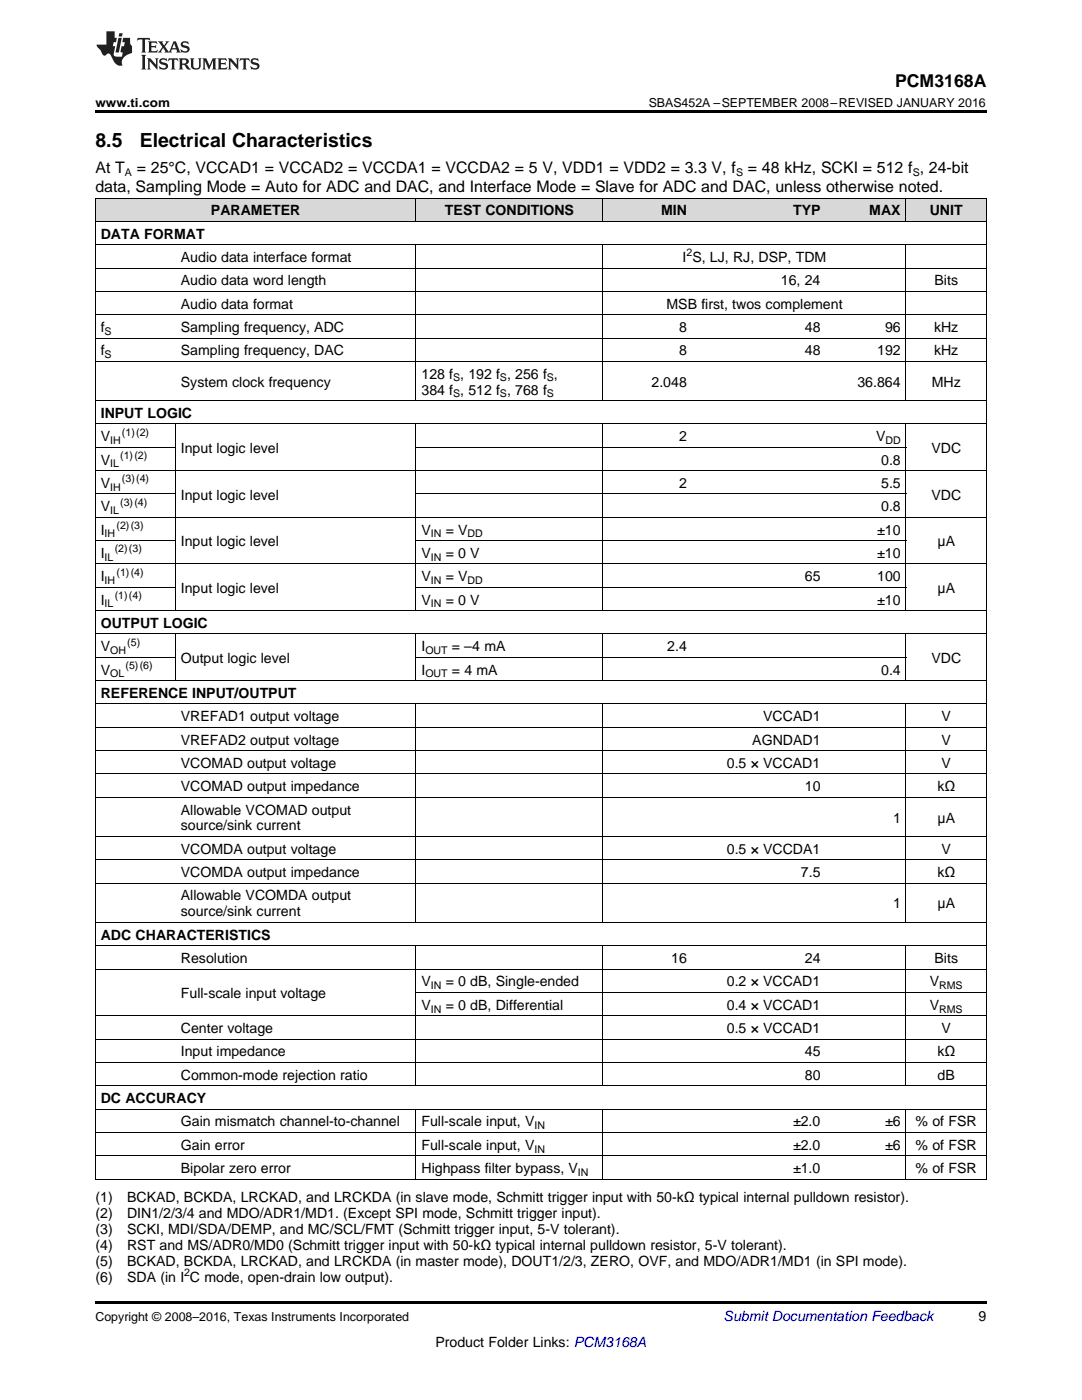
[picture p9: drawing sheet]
<svg xmlns="http://www.w3.org/2000/svg" width="216mm" height="279mm" viewBox="0 0 216 279" stroke-linecap="round" stroke-linejoin="round" font-family="sans-serif">
<defs><g id="words">
<g font-size="3.9">
<text x="19" y="29.3">8.5</text>
<text x="27.9" y="29.3">Electrical Characteristics</text>
</g>
<text font-size="3.5" x="178.6" y="17.3">PCM3168A</text>
<g font-size="3.2">
<text x="19" y="34.4">At T</text>
<text x="27.3" y="34.4">= 25°C, VCCAD1 = VCCAD2 = VCCDA1 = VCCDA2 = 5 V, VDD1 = VDD2 = 3.3 V, f</text>
<text x="149.2" y="34.4">= 48 kHz, SCKI = 512 f , 24-bit</text>
<text x="19" y="38.3">data, Sampling Mode = Auto for ADC and DAC, and Interface Mode = Slave for ADC and DAC, unless otherwise noted.</text>
</g>
<g font-size="2.8">
<text x="20.1" y="47.6">DATA FORMAT</text>
<text x="42.1" y="43">PARAMETER</text>
<text x="88.8" y="43">TEST CONDITIONS</text>
<text x="131.9" y="43">MIN</text>
<text x="158.3" y="43">TYP</text>
<text x="173.5" y="43">MAX</text>
<text x="185.5" y="43">UNIT</text>
<text x="36.1" y="52.3">Audio data interface format</text>
<text x="136.2" y="52.3">I S, LJ, RJ, DSP, TDM</text>
<text x="36.1" y="56.9">Audio data word length</text>
<text x="155.8" y="56.9">16, 24</text>
<text x="186.5" y="56.9">Bits</text>
<text x="36.1" y="61.6">Audio data format</text>
<text x="133" y="61.6">MSB first, twos complement</text>
<text x="20.1" y="66.3">f</text>
<text x="20.1" y="70.9">f</text>
<text x="36.1" y="66.3">Sampling frequency, ADC</text>
<text x="36.1" y="70.9">Sampling frequency, DAC</text>
<text x="135.5" y="66.3">8</text>
<text x="135.5" y="70.9">8</text>
<text x="160.6" y="66.3">48</text>
<text x="160.6" y="70.9">48</text>
<text x="175" y="70.9">192</text>
<text x="176.6" y="66.3">96</text>
<text x="186.4" y="66.3">kHz</text>
<text x="186.4" y="70.9">kHz</text>
<text x="36.1" y="77.2">System clock frequency</text>
<text x="84.1" y="75.6">128 f , 192 f , 256 f ,</text>
<text x="130" y="77.2">2.048</text>
<text x="171.1" y="77.2">36.864</text>
<text x="185.9" y="77.2">MHz</text>
<text x="20.1" y="83.4">INPUT LOGIC</text>
<text x="84.1" y="78.7">384 f , 512 f , 768 f</text>
<text x="20.1" y="88.1">V</text>
<text x="135.5" y="88.1">2</text>
<text x="174.8" y="88.1">V</text>
<text x="20.1" y="92.7">V</text>
<text x="36.1" y="90.4">Input logic level</text>
<text x="175.8" y="92.7">0.8</text>
<text x="185.8" y="90.4">VDC</text>
<text x="20.1" y="97.4">V</text>
<text x="36.1" y="99.7">Input logic level</text>
<text x="135.5" y="97.4">2</text>
<text x="175.8" y="97.4">5.5</text>
<text x="185.8" y="99.7">VDC</text>
<text x="20.1" y="102">V</text>
<text x="20.1" y="106.7">I</text>
<text x="84.1" y="106.7">V</text>
<text x="88.9" y="106.7">= V</text>
<text x="175" y="106.7">±10</text>
<text x="175.8" y="102">0.8</text>
<text x="20.1" y="111.3">I</text>
<text x="36.1" y="109">Input logic level</text>
<text x="84.1" y="111.3">V</text>
<text x="88.9" y="111.3">= 0 V</text>
<text x="175" y="111.3">±10</text>
<text x="187.1" y="109">μA</text>
<text x="20.1" y="116">I</text>
<text x="36.1" y="118.3">Input logic level</text>
<text x="84.1" y="116">V</text>
<text x="88.9" y="116">= V</text>
<text x="160.6" y="116">65</text>
<text x="175" y="116">100</text>
<text x="187.1" y="118.3">μA</text>
<text x="20.1" y="120.7">I</text>
<text x="20.1" y="125.3">OUTPUT LOGIC</text>
<text x="84.1" y="120.7">V</text>
<text x="88.9" y="120.7">= 0 V</text>
<text x="175" y="120.7">±10</text>
<text x="20.1" y="130">V</text>
<text x="84.1" y="130">I</text>
<text x="90.2" y="130">= –4 mA</text>
<text x="133.1" y="130">2.4</text>
<text x="20.1" y="134.6">V</text>
<text x="36.1" y="132.3">Output logic level</text>
<text x="84.1" y="134.6">I</text>
<text x="90.2" y="134.6">= 4 mA</text>
<text x="175.8" y="134.6">0.4</text>
<text x="185.8" y="132.3">VDC</text>
<text x="20.1" y="139.3">REFERENCE INPUT/OUTPUT</text>
<text x="36.1" y="143.9">VREFAD1 output voltage</text>
<text x="152.3" y="143.9">VCCAD1</text>
<text x="187.9" y="143.9">V</text>
<text x="36.1" y="148.6">VREFAD2 output voltage</text>
<text x="150.1" y="148.6">AGNDAD1</text>
<text x="187.9" y="148.6">V</text>
<text x="36.1" y="153.2">VCOMAD output voltage</text>
<text x="145" y="153.2">0.5 × VCCAD1</text>
<text x="187.9" y="153.2">V</text>
<text x="36.1" y="157.9">VCOMAD output impedance</text>
<text x="160.6" y="157.9">10</text>
<text x="187" y="157.9">kΩ</text>
<text x="36.1" y="162.6">Allowable VCOMAD output</text>
<text x="36.1" y="165.7">source/sink current</text>
<text x="178.2" y="164.1">1</text>
<text x="187.1" y="164.1">μA</text>
<text x="36.1" y="170.4">VCOMDA output voltage</text>
<text x="145" y="170.4">0.5 × VCCDA1</text>
<text x="187.9" y="170.4">V</text>
<text x="36.1" y="175">VCOMDA output impedance</text>
<text x="36.1" y="179.7">Allowable VCOMDA output</text>
<text x="159.8" y="175">7.5</text>
<text x="187" y="175">kΩ</text>
<text x="36.1" y="182.9">source/sink current</text>
<text x="178.2" y="181.3">1</text>
<text x="187.1" y="181.3">μA</text>
<text x="20.1" y="187.5">ADC CHARACTERISTICS</text>
<text x="36.1" y="192.2">Resolution</text>
<text x="84.1" y="196.8">V</text>
<text x="88.9" y="196.8">= 0 dB, Single-ended</text>
<text x="133.9" y="192.2">16</text>
<text x="145" y="196.8">0.2 × VCCAD1</text>
<text x="160.6" y="192.2">24</text>
<text x="185.5" y="196.8">V</text>
<text x="186.5" y="192.2">Bits</text>
<text x="36.1" y="199.2">Full-scale input voltage</text>
<text x="84.1" y="201.5">V</text>
<text x="88.9" y="201.5">= 0 dB, Differential</text>
<text x="145" y="201.5">0.4 × VCCAD1</text>
<text x="185.5" y="201.5">V</text>
<text x="36.1" y="206.2">Center voltage</text>
<text x="145" y="206.2">0.5 × VCCAD1</text>
<text x="187.9" y="206.2">V</text>
<text x="36.1" y="210.8">Input impedance</text>
<text x="36.1" y="215.5">Common-mode rejection ratio</text>
<text x="160.6" y="210.8">45</text>
<text x="160.6" y="215.5">80</text>
<text x="187" y="210.8">kΩ</text>
<text x="187.1" y="215.5">dB</text>
<text x="20.1" y="220.1">DC ACCURACY</text>
<text x="36.1" y="224.8">Gain mismatch channel-to-channel</text>
<text x="84.1" y="224.8">Full-scale input, V</text>
<text x="158.3" y="224.8">±2.0</text>
<text x="176.6" y="224.8">±6</text>
<text x="182.7" y="224.8">% of FSR</text>
<text x="36.1" y="229.4">Gain error</text>
<text x="84.1" y="229.4">Full-scale input, V</text>
<text x="158.3" y="229.4">±2.0</text>
<text x="176.6" y="229.4">±6</text>
<text x="182.7" y="229.4">% of FSR</text>
<text x="19" y="240">(1)</text>
<text x="25.4" y="240">BCKAD, BCKDA, LRCKAD, and LRCKDA (in slave mode, Schmitt trigger input with 50-kΩ typical internal pulldown resistor).</text>
<text x="36.1" y="234.1">Bipolar zero error</text>
<text x="84.1" y="234.1">Highpass filter bypass, V</text>
<text x="158.3" y="234.1">±1.0</text>
<text x="182.7" y="234.1">% of FSR</text>
<text x="19" y="243.1">(2)</text>
<text x="25.4" y="243.1">DIN1/2/3/4 and MDO/ADR1/MD1. (Except SPI mode, Schmitt trigger input).</text>
<text x="19" y="246.3">(3)</text>
<text x="19" y="249.5">(4)</text>
<text x="25.4" y="246.3">SCKI, MDI/SDA/DEMP, and MC/SCL/FMT (Schmitt trigger input, 5-V tolerant).</text>
<text x="25.4" y="249.5">RST and MS/ADR0/MD0 (Schmitt trigger input with 50-kΩ typical internal pulldown resistor, 5-V tolerant).</text>
<text x="19" y="252.7">(5)</text>
<text x="19" y="255.8">(6)</text>
<text x="25.4" y="252.7">BCKAD, BCKDA, LRCKAD, and LRCKDA (in master mode), DOUT1/2/3, ZERO, OVF, and MDO/ADR1/MD1 (in SPI mode).</text>
<text x="25.4" y="255.8">SDA (in I C mode, open-drain low output).</text>
<text x="195.3" y="263.6">9</text>
<text x="86.9" y="268.9">Product Folder Links: PCM3168A</text>
</g>
<text font-size="2.8" fill="#0000c8" x="144.4" y="263.6">Submit Documentation Feedback</text>
<g font-size="2.5">
<text x="19" y="21.4">www.ti.com</text>
<text x="129.4" y="21.4">SBAS452A –SEPTEMBER 2008–REVISED JANUARY 2016</text>
<text x="19" y="263.6">Copyright © 2008–2016, Texas Instruments Incorporated</text>
</g>
<g font-size="2.1">
<text x="24.9" y="35.1">A</text>
<text x="146.9" y="35.1">S</text>
<text x="182.1" y="35.1">S</text>
<text x="137" y="51.2">2</text>
<text x="20.9" y="66.8">S</text>
<text x="20.9" y="71.5">S</text>
<text x="90.4" y="76.1">S</text>
<text x="99.8" y="76.1">S</text>
<text x="109.1" y="76.1">S</text>
<text x="90.4" y="79.3">S</text>
<text x="99.8" y="79.3">S</text>
<text x="109.1" y="79.3">S</text>
<text x="22" y="88.6">IH</text>
<text x="24.3" y="86.9">(1)(2)</text>
<text x="176.7" y="88.6">DD</text>
<text x="22" y="93.3">IL</text>
<text x="24" y="91.6">(1)(2)</text>
<text x="22" y="97.9">IH</text>
<text x="24" y="100.9">(3)(4)</text>
<text x="24.3" y="96.2">(3)(4)</text>
<text x="20.9" y="107.2">IH</text>
<text x="22" y="102.6">IL</text>
<text x="23.2" y="105.6">(2)(3)</text>
<text x="86" y="107.2">IN</text>
<text x="93.3" y="107.2">DD</text>
<text x="20.9" y="111.9">IL</text>
<text x="22.9" y="110.2">(2)(3)</text>
<text x="86" y="111.9">IN</text>
<text x="20.9" y="116.6">IH</text>
<text x="22.9" y="119.5">(1)(4)</text>
<text x="23.2" y="114.9">(1)(4)</text>
<text x="86" y="116.6">IN</text>
<text x="93.3" y="116.6">DD</text>
<text x="20.9" y="121.2">IL</text>
<text x="86" y="121.2">IN</text>
<text x="22" y="130.5">OH</text>
<text x="25.4" y="128.8">(5)</text>
<text x="84.9" y="130.5">OUT</text>
<text x="22" y="135.2">OL</text>
<text x="25" y="133.5">(5)(6)</text>
<text x="84.9" y="135.2">OUT</text>
<text x="86" y="197.4">IN</text>
<text x="187.4" y="197.4">RMS</text>
<text x="86" y="202.1">IN</text>
<text x="187.4" y="202.1">RMS</text>
<text x="106.6" y="225.4">IN</text>
<text x="106.6" y="230">IN</text>
<text x="115.3" y="234.7">IN</text>
<text x="36.7" y="254.7">2</text>
</g>
</g></defs>
<g fill="#d8d8d8">
<path d="M19 39.6h16v4.6h-16z"/>
<path d="M35 39.6h48v4.6h-48z"/>
<path d="M83 39.6h37.4v4.6h-37.4z"/>
<path d="M120.4 39.6h17.7v4.6h-17.7z"/>
<path d="M138.1 39.6h26.7v4.6h-26.7z"/>
<path d="M164.8 39.6h16v4.6h-16z"/>
<path d="M180.8 39.6h16v4.6h-16z"/>
</g>
<path d="M19 22h177.8v.5h-177.8zM19 259.7h177.8v.5h-177.8z" fill="#000"/>
<g fill="none" stroke="#000" stroke-width=".2">
<path d="M19 39.5h177.8M19.1 39.5v195.9M83 39.5v4.7M120.3 39.5v4.7M180.8 39.5v4.7M196.8 39.5v195.9M19 58.2h177.8M19 53.5h177.8M19 48.8h177.8M19 44.2h177.8M83 48.9v31.1M120.3 48.9v31.1"/>
<path d="M180.8 48.9v31.1M19 80h177.8M19 72.1h177.8M19 67.5h177.8M19 62.8h177.8M19 98.6h16M19 93.9h177.8M19 89.3h16M19 84.6h177.8M35 84.6v37.3M83 84.6v37.3M83 98.6h97.8"/>
<path d="M83 89.3h97.8M120.3 84.6v37.3M180.8 84.6v37.3M19 117.2h16M19 112.6h177.8M19 107.9h16M19 103.2h177.8M83 117.2h97.8M83 107.9h97.8M19 135.8h177.8M19 131.2h16M19 126.5h177.8"/>
<path d="M19 121.9h177.8M35 126.5v9.4M83 126.5v9.4M83 131.2h97.8M120.3 126.5v9.4M180.8 126.5v9.4M19 159.1h177.8M19 154.5h177.8M19 149.8h177.8M19 145.2h177.8M19 140.5h177.8M83 140.5v43.6"/>
<path d="M120.3 140.5v43.6M180.8 140.5v43.6M19 176.3h177.8M19 171.6h177.8M19 167h177.8M19 193.4h177.8M19 188.8h177.8M19 184.1h177.8M83 188.8v27.9M83 198.1h113.8M120.3 188.8v27.9M180.8 188.8v27.9"/>
<path d="M19 216.7h177.8M19 212h177.8M19 207.4h177.8M19 202.7h177.8M19 235.3h177.8M19 230.7h177.8M19 226h177.8M19 221.4h177.8M83 221.4v14M120.3 221.4v14M180.8 221.4v14"/>
</g>
<g fill="#231f20">
<path d="M27.5 7.6l-.1 .5 .4-.2h.6v.1v2.1l-.2 .4h1l-.3-.4v-2.1l.1-.1h.5l.5 .2-.2-.5zM29.5 8.3l.2 .3v1.5l-.2 .4h1.8l.2-.6a1.04 1.04 0 0 1-1.3 .2v-.7h.6l.3 .2v-.6l-.3 .2h-.6v-.6l.8-.1 .4 .3-.2-.5zM31.5 8.3l.9 1.1-.9 1.1h.8l-.2-.2 .5-.7 .4 .7-.2 .2h1.5l-.1-.2 .1-.4h.9l.1 .4-.2 .2h1l-.3-.3-.7-1.9h-.5l-.9 2-.8-1 .9-1h-.8l.1 .3-.3 .5-.4-.6 .2-.2zM34.7 8.6l.4 1h-.7zM36.3 8.4a.63 .63 0 0 0-.2 .7 .63 .63 0 0 0 .6 .4l.6 .2 .1 .2a.75 .75 0 0 1-.7 .4 .75 .75 0 0 1-.6-.5l.1 .7 .1-.1a1.11 1.11 0 0 0 1.5-.6 1.13 1.13 0 0 0-1.2-.8l-.1-.4a1.04 1.04 0 0 1 1.2 .2l-.2-.5-.1 .1-.5-.2zM28.2 10.9l.2 .4v2.2l-.2 .4h1l-.3-.4v-2.2l.3-.4zM29.3 11.6l.3 .4v1.5l-.3 .4h.8l-.2-.4v-1.3l1.5 1.7v-1.9l.2-.4h-.7l.2 .4v.9l-1.1-1.3zM32 11.8a.62 .62 0 0 0-.2 .7 .62 .62 0 0 0 .6 .4l.6 .1 .1 .3a.76 .76 0 0 1-.7 .3 .76 .76 0 0 1-.6-.4l.1 .7 .1-.1a1.11 1.11 0 0 0 1.5-.6 1.13 1.13 0 0 0-1.2-.8l-.1-.4a1.04 1.04 0 0 1 1.2 .2l-.2-.6-.1 .1-.5-.1zM33.7 11.6l-.2 .6a.61 .61 0 0 1 .8-.3v1.6l-.2 .4h.9l-.2-.4v-1.6a.63 .63 0 0 1 .8 .3l-.2-.6zM35.6 11.6l.3 .4v1.5l-.3 .4h1l-.2-.2v-.8l.5 .2a.76 .76 0 0 0 1.2 .7l-1-1a.58 .58 0 0 0 .6-.5 .58 .58 0 0 0-.5-.6zM36.4 11.9h.1a.45 .45 0 0 1 .5 .1 .45 .45 0 0 1 .1 .5l-.7 .2zM37.9 11.6l.2 .2a2.17 2.17 0 0 0 .3 1.9 .99 .99 0 0 0 1.6-.6v-1.1l.2-.4h-.7l.2 .2a1.92 1.92 0 0 1-.2 1.8 .6 .6 0 0 1-.9-.5v-1.1l.2-.4zM40.4 11.6l.2 .4v1.5l-.2 .4h.7l-.2-.4v-1.4l.8 1.8 .8-1.8v1.4l-.2 .4h.9l-.2-.4v-1.5l.2-.4h-.8l-.6 1.5-.6-1.5zM43.4 11.6l.2 .4v1.5l-.2 .4h1.8l.2-.6a1.04 1.04 0 0 1-1.3 .1v-.6h.5l.4 .2v-.6l-.4 .2h-.5v-.7h.8l.3 .3-.1-.6zM45.5 11.6l.2 .4v1.5l-.2 .4h.7l-.2-.4v-1.3l1.5 1.7v-1.9l.2-.4h-.7l.2 .4v.9l-1.1-1.3zM47.9 11.6l-.1 .6a.61 .61 0 0 1 .8-.3v1.6l-.3 .4h1l-.3-.4 .1-1.6a.63 .63 0 0 1 .7 .3l-.1-.6zM50.2 11.8a.62 .62 0 0 0-.2 .7 .62 .62 0 0 0 .6 .4l.6 .1 .2 .3a.76 .76 0 0 1-.8 .3 .76 .76 0 0 1-.6-.4l.1 .7 .2-.1a1.11 1.11 0 0 0 1.5-.6 1.13 1.13 0 0 0-1.3-.8l-.1-.4a1.04 1.04 0 0 1 1.2 .2l-.1-.6-.2 .1-.5-.1z"/>
<path d="M21.2 6.3v2.6h-1.9l.1 .4 .7 .9a.91 .91 0 0 0 1 .8 .56 .56 0 0 1 .5-.3 .56 .56 0 0 1 .5 .3l.4 .8a1.53 1.53 0 0 0 1.9 1.2 1.54 1.54 0 0 1 1-2.1l.9-.3v-1.4a1.52 1.52 0 0 1-.3-1.6h-1.4l-.2 .8h.5l-.2 .8h-.4l-.2 1v.2l.4 .1-.2 .8a1.93 1.93 0 0 1-1.6-.3l.3-1.8h-.5l.2-.8h.4l.2-.8h-.4v-1.3zM23.6 7.6l-.6 2.9h.7l.6-2.9zM23.8 6.6l-.1 .7h.6l.2-.7z"/>
</g>
<use href="#words"/>
</svg>
